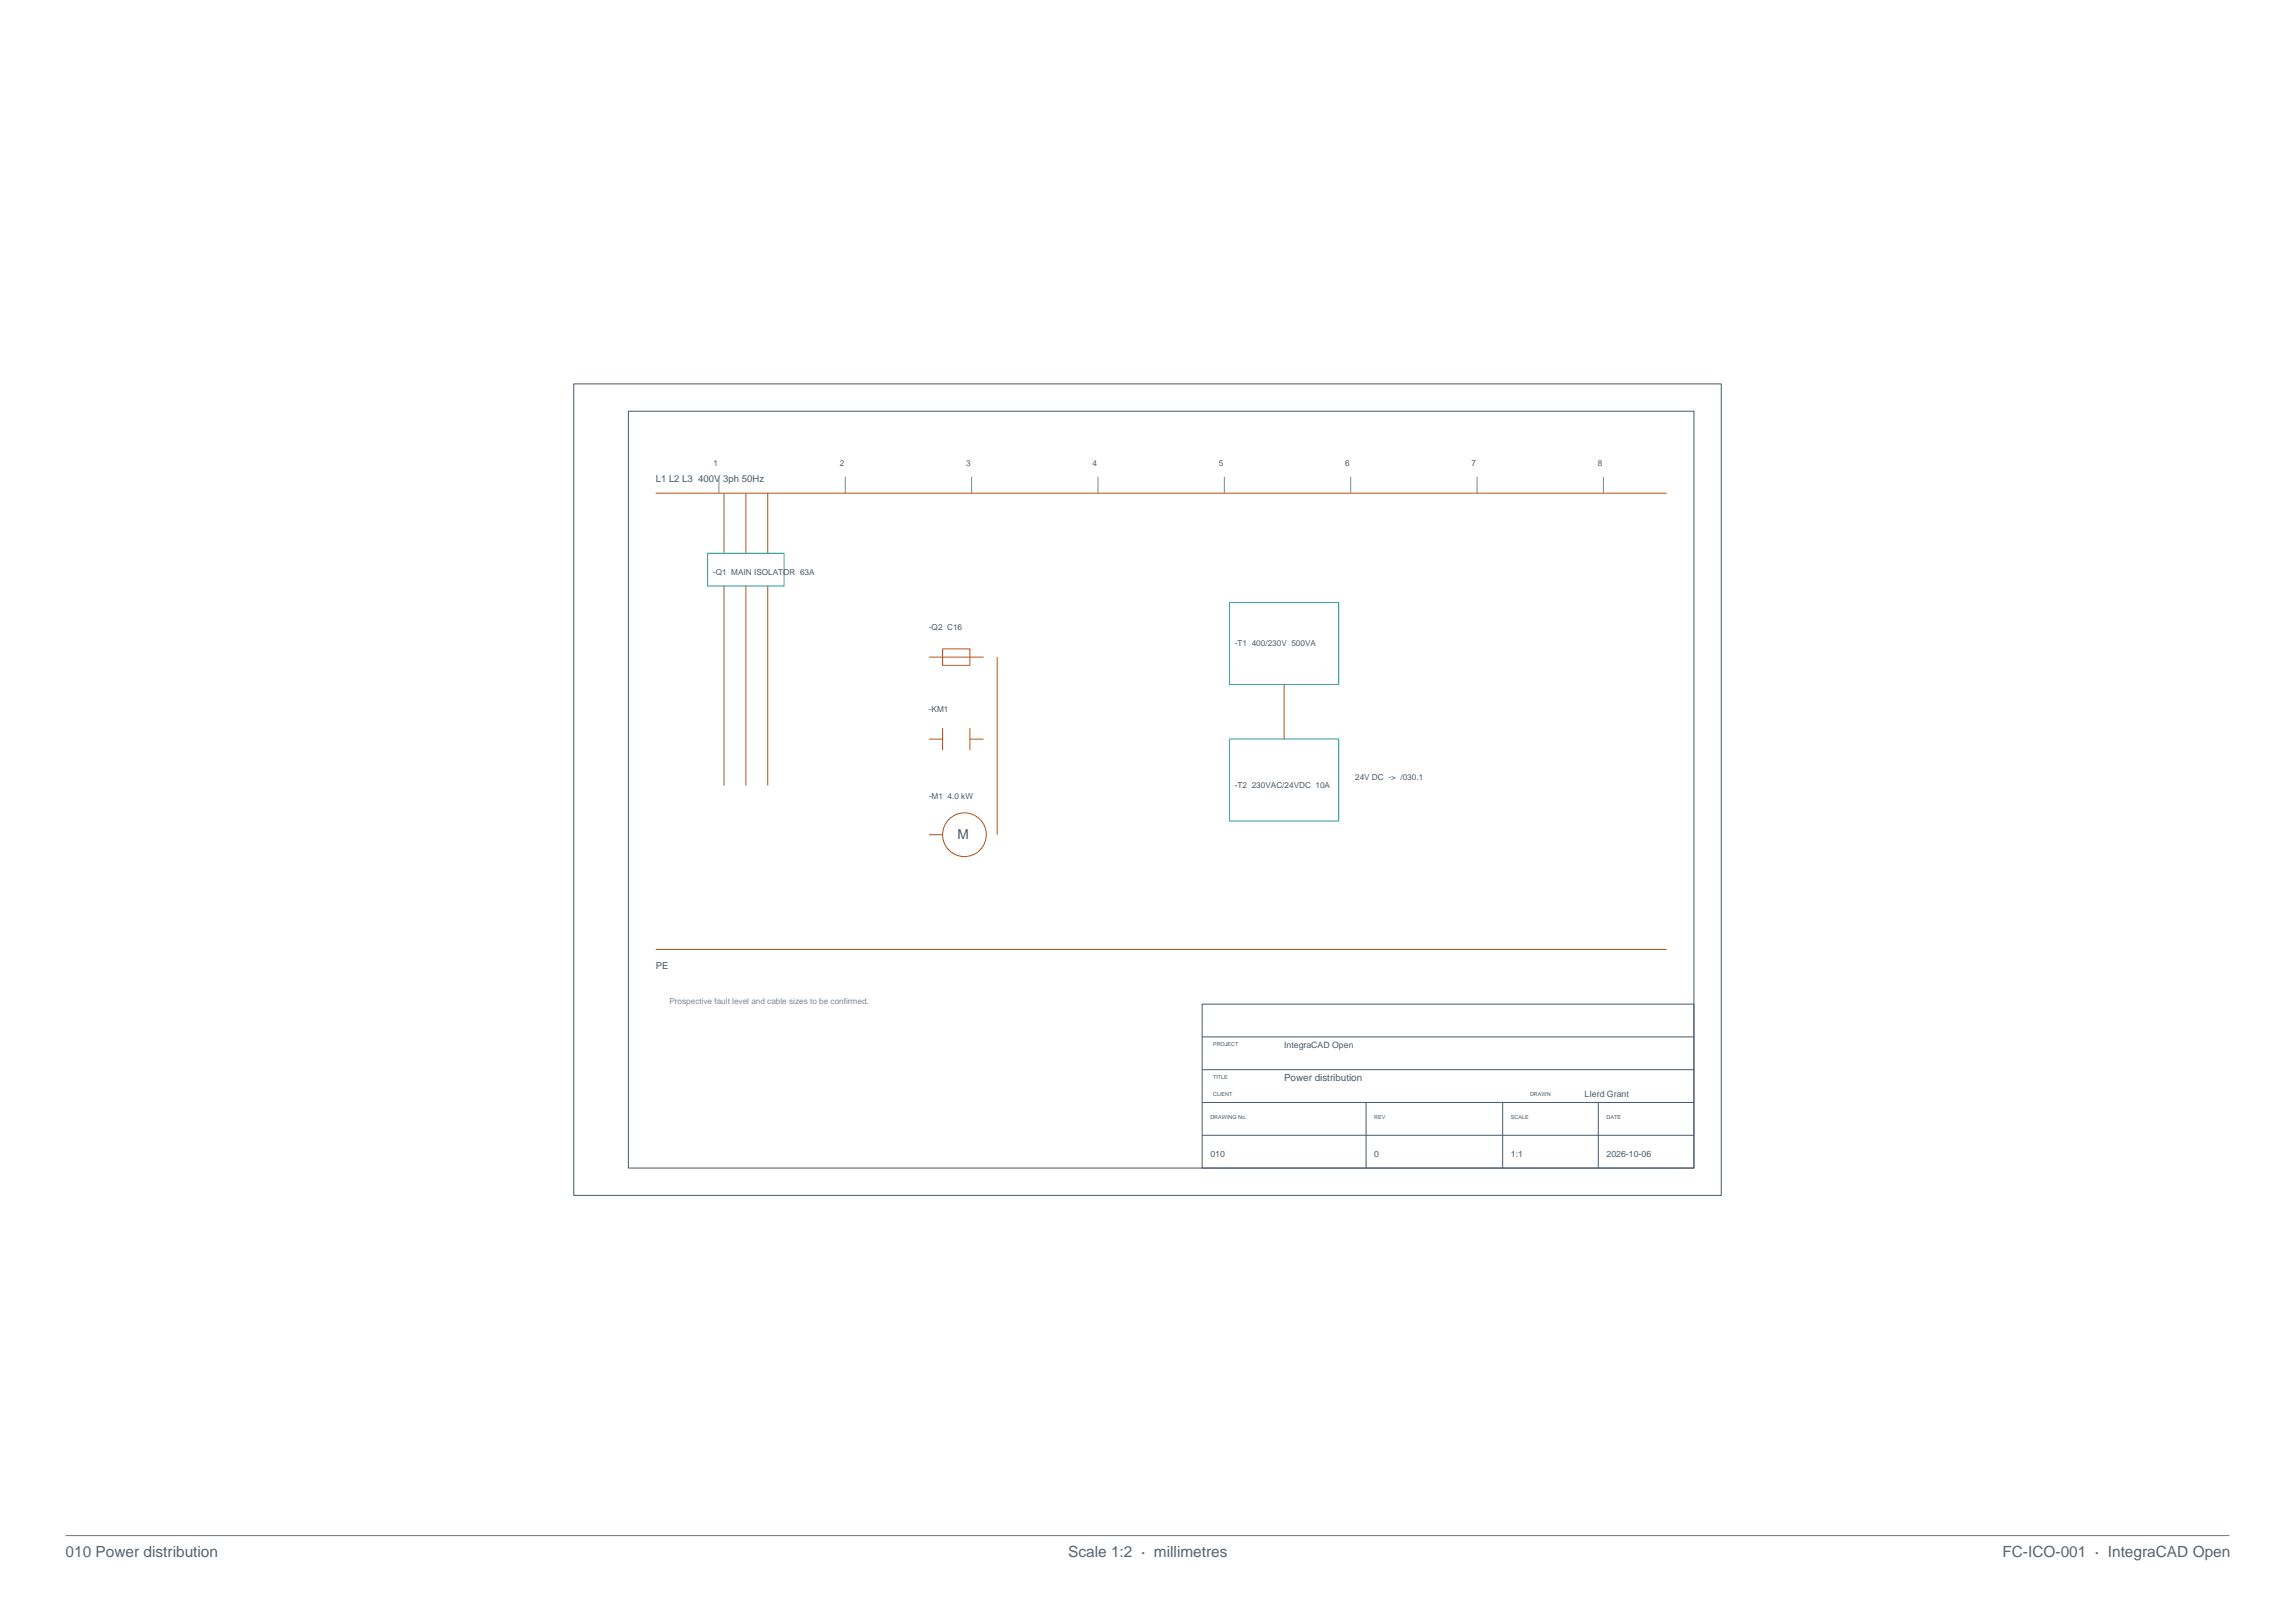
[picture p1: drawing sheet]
<svg xmlns="http://www.w3.org/2000/svg" width="420mm" height="297mm" viewBox="0 0 420 297" stroke-linecap="round" stroke-linejoin="round" font-family="sans-serif">
<defs><g id="words">
<g font-size="2.8" fill="#5a646e">
<text x="12" y="285">010 Power distribution</text>
<text x="195.5" y="285">Scale 1:2 · millimetres</text>
<text x="366.5" y="285">FC-ICO-001 · IntegraCAD Open</text>
</g>
<text font-size="2.5" fill="#4a5a68" x="175.3" y="153.5">M</text>
<text font-size="1.8" fill="#4a5a68" x="235" y="197.7">Power distribution</text>
<g font-size="1.7" fill="#4a5a68">
<text x="120" y="88.2">L1 L2 L3 400V 3ph 50Hz</text>
<text x="120" y="177.3">PE</text>
</g>
<g font-size="1.6" fill="#4a5a68">
<text x="235" y="191.7">IntegraCAD Open</text>
<text x="290" y="200.7">LIerd Grant</text>
<text x="221.5" y="211.8">010</text>
<text x="251.5" y="211.8">0</text>
<text x="276.5" y="211.8">1:1</text>
<text x="294" y="211.8">2026-10-06</text>
</g>
<g font-size="1.5" fill="#4a5a68">
<text x="130.6" y="85.3">1</text>
<text x="153.7" y="85.3">2</text>
<text x="176.8" y="85.3">3</text>
<text x="199.9" y="85.3">4</text>
<text x="223.1" y="85.3">5</text>
<text x="246.2" y="85.3">6</text>
<text x="269.3" y="85.3">7</text>
<text x="292.4" y="85.3">8</text>
<text x="130.5" y="105.2">-Q1 MAIN ISOLATOR 63A</text>
<text x="170" y="115.3">-Q2 C16</text>
<text x="226" y="118.3">-T1 400/230V 500VA</text>
<text x="170" y="130.3">-KM1</text>
<text x="248" y="142.8">24V DC -&gt; /030.1</text>
<text x="170" y="146.2">-M1 4.0 kW</text>
<text x="226" y="144.3">-T2 230VAC/24VDC 10A</text>
</g>
<text font-size="1.5" fill="#7a8894" x="122.5" y="183.8">Prospective fault level and cable sizes to be confirmed.</text>
<g font-size="1" fill="#4a5a68">
<text x="222" y="191.5">PROJECT</text>
<text x="222" y="197.5">TITLE</text>
<text x="222" y="200.5">CLIENT</text>
<text x="280" y="200.5">DRAWN</text>
<text x="221.5" y="204.8">DRAWING No.</text>
<text x="251.5" y="204.8">REV</text>
<text x="276.5" y="204.8">SCALE</text>
<text x="294" y="204.8">DATE</text>
</g>
</g></defs>
<path d="M105 70.2h210v148.5h-210zM115 75.2h195v138.5h-195zM220 183.8h90v30h-90zM220 195.8h90M220 189.8h90M220 207.8h90M220 201.8h90M250 201.8v12M275 201.8v12M292.5 201.8v12" fill="none" stroke="#4a5969" stroke-width=".18"/>
<g fill="none" stroke="#b5541a" stroke-width=".18">
<path d="M120 90.3h185M132.5 90.3v10.9M136.5 90.3v10.9M140.5 90.3v10.9M132.5 107.2v36.6M136.5 107.2v36.6M140.5 107.2v36.6M172.5 118.7h5v3h-5zM170 120.3h10M170 135.3h2.5M172.5 133.3v3.9M177.5 135.3h2.5"/>
<path d="M177.5 133.3v3.9M182.5 120.3v32.5M235 125.2v10.1M170 152.8h2.5M120 173.7h185"/>
<circle cx="176.5" cy="152.7" r="4"/>
</g>
<path d="M131.6 87.2v3.1M154.7 87.2v3.1M177.8 87.2v3.1M200.9 87.2v3.1M224.1 87.2v3.1M247.2 87.2v3.1M270.3 87.2v3.1M293.4 87.2v3.1" fill="none" stroke="#7a8794" stroke-width=".18"/>
<path d="M129.5 101.2h14v6h-14zM225 110.3h20v15h-20zM225 135.3h20v15h-20z" fill="none" stroke="#2b999e" stroke-width=".18"/>
<path d="M12 281h396" fill="none" stroke="#78828c" stroke-width=".2"/>
<use href="#words"/>
</svg>
